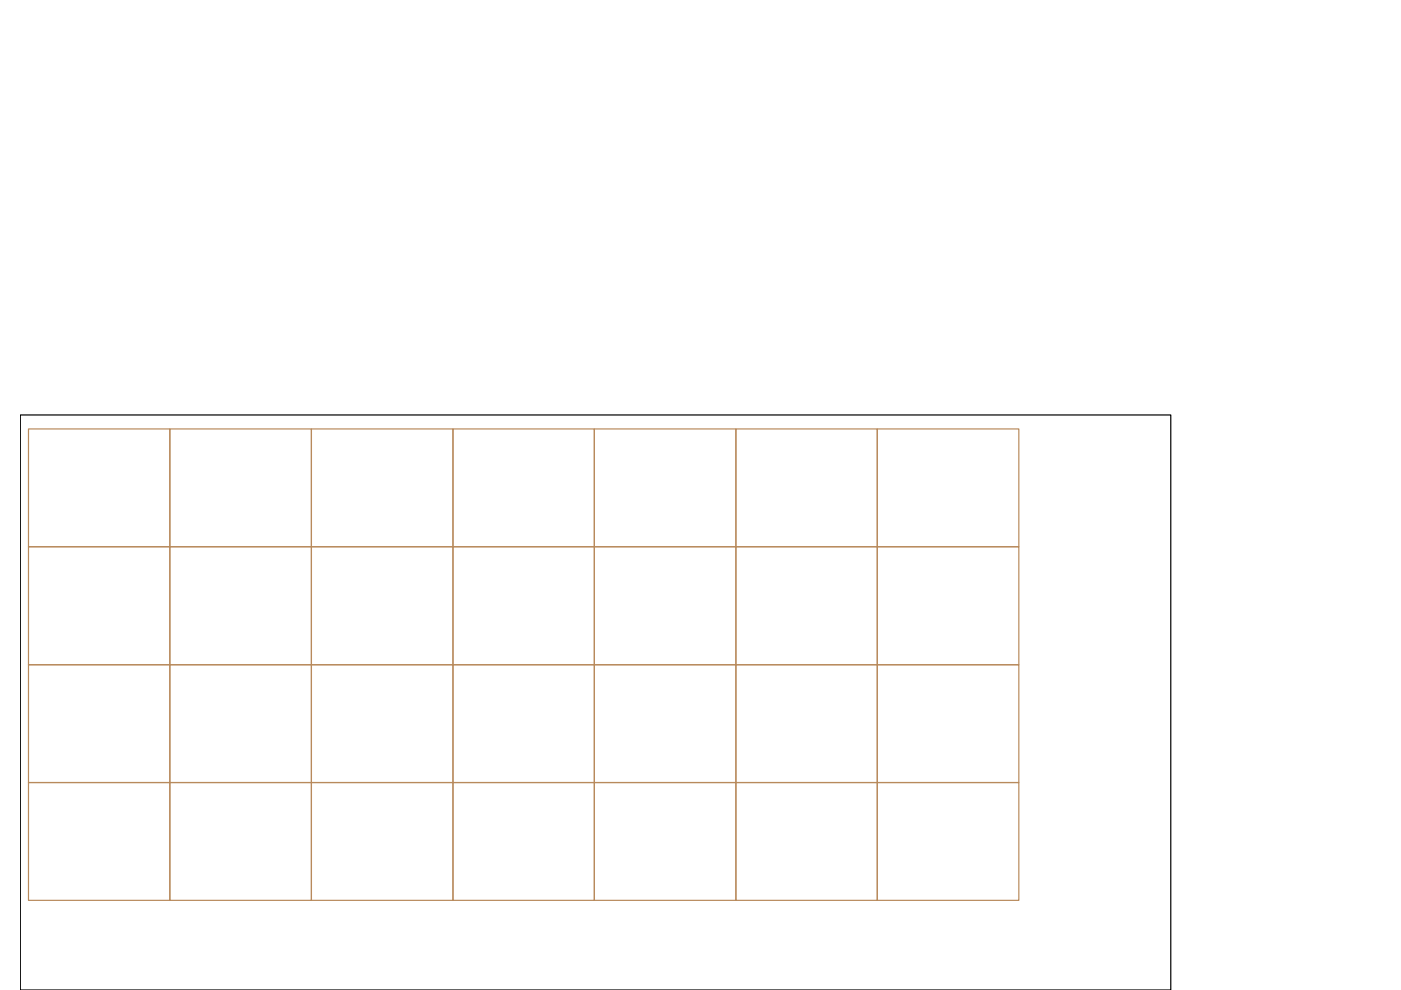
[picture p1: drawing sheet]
<svg xmlns="http://www.w3.org/2000/svg" width="297mm" height="210mm" viewBox="0 0 297 210" stroke-linecap="round" stroke-linejoin="round" font-family="sans-serif">
<!-- layer: Livello 1 -->
<path d="M4.3 88h243.9v121.9h-243.9z" fill="none" stroke="#000" stroke-width=".25"/>
<g fill="none" stroke="#b88a5c" stroke-width=".25">
<path d="M6 90.9h30v25h-30zM36 90.9h30v25h-30zM66 90.9h30v25h-30zM96 90.9h30v25h-30zM126 90.9h30v25h-30zM156 90.9h30v25h-30zM186 90.9h30v25h-30zM6 115.9h30v25h-30zM36 115.9h30v25h-30zM66 115.9h30v25h-30zM96 115.9h30v25h-30zM126 115.9h30v25h-30z"/>
<path d="M156 115.9h30v25h-30zM186 115.9h30v25h-30zM6 140.9h30v25h-30zM36 140.9h30v25h-30zM66 140.9h30v25h-30zM96 140.9h30v25h-30zM126 140.9h30v25h-30zM156 140.9h30v25h-30zM186 140.9h30v25h-30zM6 165.9h30v25h-30zM36 165.9h30v25h-30zM66 165.9h30v25h-30z"/>
<path d="M96 165.9h30v25h-30zM126 165.9h30v25h-30zM156 165.9h30v25h-30zM186 165.9h30v25h-30z"/>
</g>
</svg>
